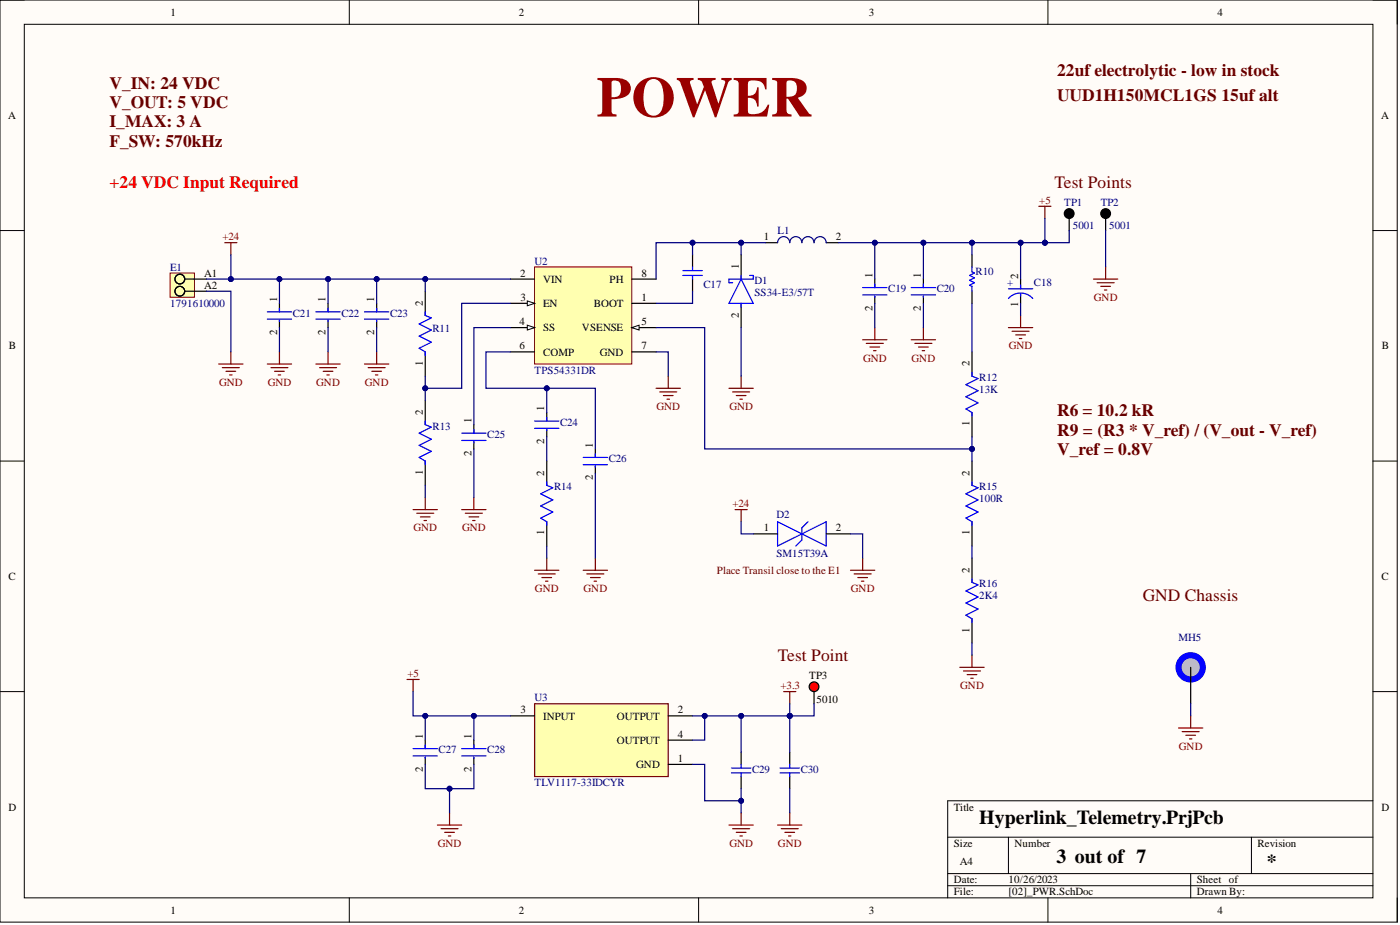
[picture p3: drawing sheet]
<svg xmlns="http://www.w3.org/2000/svg" width="292mm" height="193mm" viewBox="0 0 292 193" stroke-linecap="round" stroke-linejoin="round" font-family="sans-serif">
<defs><g id="words">
<text font-size="11.9" fill="#900" x="124.5" y="24.3">POWER</text>
<g font-size="4.1">
<text x="204.3" y="172">Hyperlink_Telemetry.PrjPcb</text>
<text x="220.5" y="180.1">3 out of 7</text>
<text x="264.3" y="181.1">*</text>
</g>
<g font-size="3.6" fill="#600">
<text x="220.5" y="16">22uf electrolytic - low in stock</text>
<text x="22.8" y="18.5">V_IN: 24 VDC</text>
<text x="22.8" y="22.5">V_OUT: 5 VDC</text>
<text x="220.5" y="21">UUD1H150MCL1GS 15uf alt</text>
<text x="22.8" y="26.6">I_MAX: 3 A</text>
<text x="22.8" y="30.6">F_SW: 570kHz</text>
<text x="220" y="39.2">Test Points</text>
<text x="220.5" y="86.8">R6 = 10.2 kR</text>
<text x="220.5" y="90.9">R9 = (R3 * V_ref) / (V_out - V_ref)</text>
<text x="220.5" y="94.9">V_ref = 0.8V</text>
<text x="238.5" y="125.3">GND Chassis</text>
<text x="162.3" y="138">Test Point</text>
</g>
<text font-size="3.6" fill="#f00" x="22.8" y="39.2">+24 VDC Input Required</text>
<g font-size="2.3">
<text x="35.6" y="3.3">1</text>
<text x="108.2" y="3.3">2</text>
<text x="181.3" y="3.3">3</text>
<text x="254" y="3.3">4</text>
<text x="1.7" y="24.8">A</text>
<text x="288.1" y="24.8">A</text>
<text x="159.4" y="50.1">1</text>
<text x="174.4" y="50.1">2</text>
<text x="42.6" y="57.7">A1</text>
<text x="108.5" y="57.7">2</text>
<text x="113.3" y="59">VIN</text>
<text x="127.2" y="59">PH</text>
<text x="133.8" y="57.7">8</text>
<text x="154.1" y="56.2" transform="rotate(-90 154.1 56.2)">1</text>
<text x="182" y="58" transform="rotate(-90 182 58)">1</text>
<text x="192.2" y="58" transform="rotate(-90 192.2 58)">1</text>
<text x="212.4" y="58.2" transform="rotate(-90 212.4 58.2)">2</text>
<text x="42.6" y="60.2">A2</text>
<text x="57.8" y="63" transform="rotate(-90 57.8 63)">1</text>
<text x="67.9" y="63" transform="rotate(-90 67.9 63)">1</text>
<text x="78.1" y="63" transform="rotate(-90 78.1 63)">1</text>
<text x="88.2" y="63.8" transform="rotate(-90 88.2 63.8)">2</text>
<text x="108.6" y="62.8">3</text>
<text x="113.3" y="64">EN</text>
<text x="123.9" y="64">BOOT</text>
<text x="133.8" y="62.8">1</text>
<text x="182" y="64.8" transform="rotate(-90 182 64.8)">2</text>
<text x="192.2" y="64.8" transform="rotate(-90 192.2 64.8)">2</text>
<text x="212.4" y="64.1" transform="rotate(-90 212.4 64.1)">1</text>
<text x="57.8" y="69.9" transform="rotate(-90 57.8 69.9)">2</text>
<text x="67.9" y="69.9" transform="rotate(-90 67.9 69.9)">2</text>
<text x="78.1" y="69.9" transform="rotate(-90 78.1 69.9)">2</text>
<text x="108.4" y="67.8">4</text>
<text x="113.3" y="69.1">SS</text>
<text x="121.4" y="69.1">VSENSE</text>
<text x="133.8" y="67.8">5</text>
<text x="154.1" y="66.3" transform="rotate(-90 154.1 66.3)">2</text>
<text x="1.9" y="72.9">B</text>
<text x="88.2" y="76.3" transform="rotate(-90 88.2 76.3)">1</text>
<text x="108.4" y="72.9">6</text>
<text x="113.3" y="74.2">COMP</text>
<text x="125.1" y="74.2">GND</text>
<text x="133.8" y="72.9">7</text>
<text x="202.3" y="76.4" transform="rotate(-90 202.3 76.4)">2</text>
<text x="288.3" y="72.9">B</text>
<text x="88.2" y="86.6" transform="rotate(-90 88.2 86.6)">2</text>
<text x="98.4" y="88.3" transform="rotate(-90 98.4 88.3)">1</text>
<text x="113.6" y="85.8" transform="rotate(-90 113.6 85.8)">1</text>
<text x="202.3" y="88.9" transform="rotate(-90 202.3 88.9)">1</text>
<text x="98.4" y="95.2" transform="rotate(-90 98.4 95.2)">2</text>
<text x="113.6" y="92.6" transform="rotate(-90 113.6 92.6)">2</text>
<text x="123.7" y="93.4" transform="rotate(-90 123.7 93.4)">1</text>
<text x="88.2" y="99.1" transform="rotate(-90 88.2 99.1)">1</text>
<text x="113.6" y="99.2" transform="rotate(-90 113.6 99.2)">2</text>
<text x="123.7" y="100.2" transform="rotate(-90 123.7 100.2)">2</text>
<text x="202.3" y="99.2" transform="rotate(-90 202.3 99.2)">2</text>
<text x="113.6" y="111.7" transform="rotate(-90 113.6 111.7)">1</text>
<text x="159.4" y="110.9">1</text>
<text x="174.4" y="110.9">2</text>
<text x="202.3" y="111.7" transform="rotate(-90 202.3 111.7)">1</text>
<text x="202.3" y="119.5" transform="rotate(-90 202.3 119.5)">2</text>
<text x="1.8" y="121">C</text>
<text x="288.2" y="121">C</text>
<text x="202.3" y="132" transform="rotate(-90 202.3 132)">1</text>
<text x="168.8" y="141.7">TP3</text>
<text x="108.6" y="148.8">3</text>
<text x="141.5" y="148.8">2</text>
<text x="170.4" y="146.6">5010</text>
<text x="88.2" y="154.2" transform="rotate(-90 88.2 154.2)">1</text>
<text x="98.4" y="154.2" transform="rotate(-90 98.4 154.2)">1</text>
<text x="113.3" y="150.1">INPUT</text>
<text x="128.7" y="150.1">OUTPUT</text>
<text x="128.7" y="155.2">OUTPUT</text>
<text x="141.5" y="153.9">4</text>
<text x="88.2" y="161" transform="rotate(-90 88.2 161)">2</text>
<text x="98.4" y="161" transform="rotate(-90 98.4 161)">2</text>
<text x="132.7" y="160.2">GND</text>
<text x="141.5" y="159">1</text>
<text x="1.8" y="169.1">D</text>
<text x="199" y="169.1">Title</text>
<text x="288.2" y="169.1">D</text>
<text x="199" y="176.7">Size</text>
<text x="211.7" y="176.7">Number</text>
<text x="262.4" y="176.7">Revision</text>
<text x="199" y="184.3">Date:</text>
<text x="200.3" y="180.5">A4</text>
<text x="210.4" y="184.3">10/26/2023</text>
<text x="249.7" y="184.3">Sheet of</text>
<text x="35.6" y="190.6">1</text>
<text x="108.2" y="190.6">2</text>
<text x="181.3" y="190.6">3</text>
<text x="199" y="186.8">File:</text>
<text x="210.4" y="186.8">[02]_PWR.SchDoc</text>
<text x="249.7" y="186.8">Drawn By:</text>
<text x="254" y="190.6">4</text>
</g>
<g font-size="2.3" fill="#800000">
<text x="216.8" y="42.5">+5</text>
<text x="46.4" y="50.1">+24</text>
<text x="228.2" y="62.8">GND</text>
<text x="180.1" y="75.4">GND</text>
<text x="190.2" y="75.4">GND</text>
<text x="210.5" y="72.9">GND</text>
<text x="45.7" y="80.5">GND</text>
<text x="55.9" y="80.5">GND</text>
<text x="66" y="80.5">GND</text>
<text x="76.1" y="80.5">GND</text>
<text x="137" y="85.6">GND</text>
<text x="152.2" y="85.6">GND</text>
<text x="152.9" y="105.8">+24</text>
<text x="86.3" y="110.9">GND</text>
<text x="96.4" y="110.9">GND</text>
<text x="111.6" y="123.5">GND</text>
<text x="121.8" y="123.5">GND</text>
<text x="177.5" y="123.5">GND</text>
<text x="85" y="141.2">+5</text>
<text x="162.8" y="143.8">+3.3</text>
<text x="200.3" y="143.8">GND</text>
<text x="246" y="156.4">GND</text>
<text x="91.3" y="176.7">GND</text>
<text x="152.2" y="176.7">GND</text>
<text x="162.3" y="176.7">GND</text>
</g>
<g font-size="2.3" fill="#000080">
<text x="222.1" y="43">TP1</text>
<text x="223.8" y="47.8">5001</text>
<text x="229.7" y="43">TP2</text>
<text x="231.4" y="47.8">5001</text>
<text x="162.2" y="48.9">L1</text>
<text x="35.5" y="56.5">E1</text>
<text x="111.5" y="55.2">U2</text>
<text x="146.8" y="60">C17</text>
<text x="157.4" y="59.2">D1</text>
<text x="203.6" y="57.5">R10</text>
<text x="210.1" y="59.7">+</text>
<text x="215.7" y="59.7">C18</text>
<text x="35.5" y="64">1791610000</text>
<text x="157.4" y="61.8">SS34-E3/57T</text>
<text x="185.3" y="61">C19</text>
<text x="195.4" y="61">C20</text>
<text x="61.1" y="66.1">C21</text>
<text x="71.2" y="66.1">C22</text>
<text x="81.4" y="66.1">C23</text>
<text x="90.2" y="69.4">R11</text>
<text x="111.5" y="78">TPS54331DR</text>
<text x="204.3" y="79.5">R12</text>
<text x="204.3" y="82">13K</text>
<text x="90.2" y="89.6">R13</text>
<text x="116.9" y="88.8">C24</text>
<text x="101.7" y="91.4">C25</text>
<text x="127" y="96.4">C26</text>
<text x="115.6" y="102.3">R14</text>
<text x="204.3" y="102.3">R15</text>
<text x="204.3" y="104.8">100R</text>
<text x="162" y="108.1">D2</text>
<text x="162" y="116.2">SM15T39A</text>
<text x="204.3" y="122.5">R16</text>
<text x="204.3" y="125">2K4</text>
<text x="245.9" y="133.6">MH5</text>
<text x="111.5" y="146.3">U3</text>
<text x="91.5" y="157.2">C27</text>
<text x="101.7" y="157.2">C28</text>
<text x="156.9" y="161.2">C29</text>
<text x="167.1" y="161.2">C30</text>
<text x="111.5" y="164">TLV1117-33IDCYR</text>
</g>
<text font-size="2.3" fill="#600" x="149.6" y="119.7">Place Transil close to the E1</text>
</g></defs>
<path d="M0 0h291.5v192.4h-291.5z" fill-rule="evenodd" fill="#fffcf8"/>
<path d="M0 0h291.5v192.4h-291.5z" fill="none" stroke="#000" stroke-width=".21"/>
<path d="M5.1 5.1h281.4v182.2h-281.4z" fill-rule="evenodd" fill="#fffcf8"/>
<g fill="none" stroke="#000" stroke-width=".21">
<path d="M0 0h5.1M5.1 5.1h281.4v182.2h-281.4zM72.9 0v5.1M145.8 0v5.1M218.6 0v5.1M286.5 0h5v5.1M0 48.1h5.1M286.5 48.1h5M0 96.2h5.1M286.5 96.2h5M0 144.3h5.1M286.5 144.3h5"/>
<path d="M197.7 174.7h88.8M210.4 174.7v7.5M261.1 174.7v7.5M286.5 167.1h-88.8v20.2M72.9 187.3v5.1M145.8 187.3v5.1M197.7 182.2h88.8M197.7 184.8h88.8M218.6 187.3v5.1M248.4 182.2v5.1M291.5 187.3v5.1"/>
</g>
<path d="M111.5 55.7h20.3v20.2h-20.3z" fill-rule="evenodd" fill="#ffffb0"/>
<path d="M111.5 55.7h20.3v20.2h-20.3z" fill="none" stroke="#800000" stroke-width=".21"/>
<path d="M106.5 58.2h5M106.5 63.3h5M131.8 63.3h5.1" fill="none" stroke="#000" stroke-width=".25"/>
<path d="M110 62.8l1.5 .5-1.5 .5z" fill="#f8fcff"/>
<path d="M110 62.8l1.5 .5-1.5 .5z" fill="none" stroke="#000" stroke-width=".21"/>
<path d="M106.5 68.3h5" fill="none" stroke="#000" stroke-width=".25"/>
<path d="M110 67.8l1.5 .5-1.5 .6z" fill="#f8fcff"/>
<path d="M110 67.8l1.5 .5-1.5 .6z" fill="none" stroke="#000" stroke-width=".21"/>
<path d="M131.8 68.3h5.1" fill="none" stroke="#000" stroke-width=".25"/>
<path d="M131.8 68.3l1.5-.5v1.1z" fill="#f8fcff"/>
<path d="M131.8 68.3l1.5-.5v1.1z" fill="none" stroke="#000" stroke-width=".21"/>
<g fill="none" stroke="#000" stroke-width=".25">
<path d="M131.8 58.2h5.1M159.7 50.6h2.5M172.4 50.6h2.5M230.7 45.6v2.5M106.5 73.4h5M131.8 73.4h5.1M202.8 73.4v5.1M88.7 83.5v5.1M88.7 96.2v5.1M202.8 86.1v5M202.8 116.4v5.1M202.8 129.1v5.1"/>
<circle cx="230.7" cy="44.6" r="1.01"/>
</g>
<path d="M202.8 77.7v.8l1.3 .5-2.6 1.2 2.6 1.3-2.6 1.3 2.6 1.2-2.6 1.3 1.3 .8v.7M88.7 87.8v.8l1.3 .5-2.5 1.3 2.5 1.2-2.5 1.3 2.5 1.3-2.5 1.2 1.2 .8v.7M202.8 120.7v.8l1.3 .5-2.6 1.3 2.6 1.2-2.6 1.3 2.6 1.3-2.6 1.2 1.3 .8v.8" fill="none" stroke="#00f" stroke-width=".25"/>
<g fill="none" stroke="#800000" stroke-width=".25">
<path d="M46.9 50.6h2.5M48.2 50.6v2.6M228.1 58.2h5.1M228.9 59h3.6M229.7 59.7h2M230.7 55.7v2.5M45.6 75.9h5.1M46.4 76.7h3.5M47.2 77.5h2M47.9 78.2h.5M48.2 73.4v2.5M55.8 75.9h5"/>
<path d="M56.5 76.7h3.6M57.3 77.5h2M58.1 78.2h.5M58.3 73.4v2.5M65.9 75.9h5.1M66.7 76.7h3.5M67.4 77.5h2.1M68.2 78.2h.5M68.4 73.4v2.5M76 75.9h5.1M76.8 76.7h3.6M77.6 77.5h2"/>
<path d="M78.3 78.2h.5M78.6 73.4v2.5M139.4 78.5v2.5M154.6 78.5v2.5M180 70.9h5.1M180.7 71.6h3.6M181.5 72.4h2M182.3 73.2h.5M182.5 68.3v2.6M190.1 70.9h5.1M190.9 71.6h3.5M191.6 72.4h2.1"/>
<path d="M192.4 73.2h.5M192.7 68.3v2.6M210.4 68.3h5.1M211.2 69.1h3.5M211.9 69.9h2.1M212.7 70.6h.5M212.9 65.8v2.5M230.4 60.5h.5M136.9 81h5.1M137.6 81.8h3.6M138.4 82.5h2M139.2 83.3h.5"/>
<path d="M152.1 81h5.1M152.9 81.8h3.5M153.6 82.5h2M154.4 83.3h.5M86.2 106.3h5.1M86.9 107.1h3.6M87.7 107.8h2M88.5 108.6h.5M88.7 103.8v2.5M96.3 106.3h5.1M97.1 107.1h3.5M97.8 107.8h2.1"/>
<path d="M98.6 108.6h.5M98.9 103.8v2.5M111.5 119h5.1M112.3 119.7h3.5M114.1 116.4v2.6M121.7 119h5M122.4 119.7h3.6M124.2 116.4v2.6M113.1 120.5h2M113.8 121.2h.5M123.2 120.5h2M124 121.2h.5"/>
<path d="M200.3 139.2h5M201 140h3.6M202.8 136.7v2.5M201.8 140.7h2M202.5 141.5h.6"/>
</g>
<path d="M162.2 50.6a1.27 1.27 0 0 1 1.3-1.2 1.27 1.27 0 0 1 1.3 1.2 1.27 1.27 0 0 1 1.2-1.2 1.27 1.27 0 0 1 1.3 1.2 1.27 1.27 0 0 1 1.3-1.2 1.27 1.27 0 0 1 1.2 1.2 1.27 1.27 0 0 1 1.3-1.2 1.27 1.27 0 0 1 1.3 1.2" fill="none" stroke="#0c0087" stroke-width=".25"/>
<circle cx="230.7" cy="44.6" r="1.01" fill="#000"/>
<path d="M35.5 57h5.1v5h-5.1z" fill-rule="evenodd" fill="#ffffb0"/>
<path d="M35.5 57h5.1v5h-5.1z" fill="none" stroke="#800000" stroke-width=".21"/>
<g fill="none" stroke="#000" stroke-width=".25">
<path d="M38.5 58.2h4.6M223.1 45.6v2.5M38.5 60.8h4.6M157.2 111.4h5M172.4 111.4h5"/>
<circle cx="37.5" cy="58.2" r="1.01"/>
<circle cx="223.1" cy="44.6" r="1.01"/>
<circle cx="37.5" cy="60.8" r="1.01"/>
</g>
<path d="M162.2 108.8v5.1l10.2-5.1v5.1zM168.6 108.8l-1.3 1.3v2.5l-1.3 1.3" fill="none" stroke="#00f" stroke-width=".25"/>
<path d="M153.4 106.3h2.5M154.6 106.3v2.5M177.4 119h5.1M178.2 119.7h3.6M180 116.4v2.6M179 120.5h2M179.7 121.2h.5M245.9 151.9h5.1M246.7 152.6h3.5M247.4 153.4h2M248.2 154.2h.5M248.4 149.3v2.6" fill="none" stroke="#800000" stroke-width=".25"/>
<circle cx="223.1" cy="44.6" r="1.01" fill="#000"/>
<circle cx="248.4" cy="139.2" r="2.53" fill="#c0c0c0"/>
<circle cx="248.4" cy="139.2" r="2.53" fill="none" stroke="#00f" stroke-width="1.3"/>
<g fill="none" stroke="#000" stroke-width=".25">
<path d="M144.5 53.2v2.5M144.5 58.2v2.6M154.6 53.2v5M182.5 58.2v1.8M192.7 58.2v1.8M202.8 53.2v2.5M212.9 58.2v2M58.3 63.3v1.8M58.3 66.8v1.5M68.4 63.3v1.8M68.4 66.8v1.5M78.6 63.3v1.8"/>
<path d="M78.6 66.8v1.5M88.7 60.8v5M88.7 73.4v5.1M154.6 63.3v5M182.5 61.8v1.5M192.7 61.8v1.5M202.8 60.8v2.5M212.9 61.3v2M98.9 88.6v1.8M98.9 92.1v1.6M114.1 86.1v1.7M114.1 89.6v1.5"/>
<path d="M124.2 93.7v1.7M124.2 97.2v1.5M248.4 139.2v7.6M154.6 156.9v2.6M164.8 156.9v2.6M154.6 162v2.5M164.8 162v2.5"/>
</g>
<g fill="none" stroke="#00f" stroke-width=".25">
<path d="M142.5 56.5h4M142.5 57.5h4M144.5 55.7v.8M144.5 57.5v.7M154.6 58.2l2.6 5.1h-5.1zM154.6 57.5v.7M156.4 57.5h.8v.7h-5.1v.8h.8M180 60h5.1M182.5 59.2v.8M190.1 60h5.1M192.7 59.2v.8M202.8 55.7v1l.5 .3-1 .5 1 .5-1 .5 1 .5-1 .5 .5 .2v1.1"/>
<path d="M212.9 59.5v.7M55.8 65.1h5M55.8 66.6h5M58.3 64.3v.8M58.3 66.8v.3M65.9 65.1h5.1M65.9 66.6h5.1M68.4 64.3v.8M68.4 66.8v.3M76 65.1h5.1M76 66.6h5.1M78.6 64.3v.8"/>
<path d="M78.6 66.8v.3M88.7 65.1v.7l1.3 .5-2.5 1.3 2.5 1.3-2.5 1.2 2.5 1.3-2.5 1.2 1.2 .8v.8M154.6 63.3v.7M180 61.5h5.1M182.5 61.8v.2M190.1 61.5h5.1M192.7 61.8v.2M210.4 62.3a3.4 3.4 0 0 1 5.1 0M210.4 60.2h5.1M212.9 61.3v.5M96.3 90.4h5.1M96.3 91.9h5.1"/>
<path d="M98.9 89.6v.8M98.9 92.1v.3M111.5 87.8h5.1M111.5 89.4h5.1M114.1 87.1v.7M114.1 89.6v.3M121.7 95.4h5M121.7 96.9h5M124.2 94.7v.7M124.2 97.2v.3M154.6 159.5v.7M164.8 159.5v.7"/>
<path d="M152.6 160.2h4.1M152.6 161.2h4.1M154.6 161.2v.8M162.7 160.2h4.1M162.7 161.2h4.1M164.8 161.2v.8"/>
</g>
<g fill="none" stroke="#800000" stroke-width=".25">
<path d="M91.3 172.1h5M92 172.9h3.6M92.8 173.6h2M93.5 174.4h.5M93.8 169.6v2.5M152.1 172.1h5.1M152.9 172.9h3.5M153.6 173.6h2M154.4 174.4h.5M154.6 169.6v2.5M162.2 172.1h5.1M163 172.9h3.5"/>
<path d="M163.8 173.6h2M164.5 174.4h.5M164.8 169.6v2.5"/>
</g>
<circle cx="169.8" cy="143.3" r="1.01" fill="#ee0e22"/>
<g fill="none" stroke="#000" stroke-width=".25">
<path d="M88.7 154.4v1.8M88.7 157.9v1.6M98.9 154.4v1.8M98.9 157.9v1.6M169.8 144.3v2.5"/>
<circle cx="169.8" cy="143.3" r="1.01"/>
</g>
<path d="M86.2 156.2h5.1M86.2 157.7h5.1M88.7 155.4v.8M88.7 157.9v.3M96.3 156.2h5.1M96.3 157.7h5.1M98.9 155.4v.8M98.9 157.9v.3" fill="none" stroke="#00f" stroke-width=".25"/>
<path d="M111.5 146.8h27.9v15.2h-27.9z" fill-rule="evenodd" fill="#ffffb0"/>
<path d="M216.7 43h2.6M218 43v2.6M84.9 141.7h2.6M86.2 141.7v2.6M111.5 146.8h27.9v15.2h-27.9zM163.5 144.3h2.5M164.8 144.3v2.5" fill="none" stroke="#800000" stroke-width=".25"/>
<path d="M114.1 96.2v5.1M202.8 96.2v5.1M114.1 108.8v5.1M202.8 108.8v5.1M106.5 149.3h5M139.4 149.3h5.1M139.4 154.4h5.1M139.4 159.5h5.1" fill="none" stroke="#000" stroke-width=".25"/>
<path d="M114.1 100.5v.8l1.2 .5-2.5 1.2 2.5 1.3-2.5 1.3 2.5 1.2-2.5 1.3 1.3 .7v.8M202.8 100.5v.8l1.3 .5-2.6 1.2 2.6 1.3-2.6 1.3 2.6 1.2-2.6 1.3 1.3 .7v.8" fill="none" stroke="#00f" stroke-width=".25"/>
<path d="M58.3 58.2v5.1" fill="none" stroke="#000080" stroke-width=".25"/>
<circle cx="58.3" cy="58.2" r=".51" fill="#000080"/>
<circle cx="58.3" cy="58.2" r=".51" fill="none" stroke="#000080" stroke-width=".21"/>
<path d="M68.4 58.2v5.1" fill="none" stroke="#000080" stroke-width=".25"/>
<circle cx="68.4" cy="58.2" r=".51" fill="#000080"/>
<circle cx="68.4" cy="58.2" r=".51" fill="none" stroke="#000080" stroke-width=".21"/>
<path d="M88.7 58.2v2.6M58.3 68.3v5.1M68.4 68.3v5.1" fill="none" stroke="#000080" stroke-width=".25"/>
<circle cx="88.7" cy="58.2" r=".51" fill="#000080"/>
<circle cx="88.7" cy="58.2" r=".51" fill="none" stroke="#000080" stroke-width=".21"/>
<path d="M106.5 63.3h-10.2v17.7h-7.6M88.7 101.3v2.5" fill="none" stroke="#000080" stroke-width=".25"/>
<circle cx="88.7" cy="81" r=".51" fill="#000080"/>
<circle cx="88.7" cy="81" r=".51" fill="none" stroke="#000080" stroke-width=".21"/>
<path d="M88.7 78.5v5M106.5 68.3h-7.6v20.3" fill="none" stroke="#000080" stroke-width=".25"/>
<circle cx="88.7" cy="81" r=".51" fill="#000080"/>
<circle cx="88.7" cy="81" r=".51" fill="none" stroke="#000080" stroke-width=".21"/>
<path d="M144.5 50.6v2.6M43.1 60.8h5.1v12.6M144.5 60.8v2.5h-7.6M98.9 93.7v10.1" fill="none" stroke="#000080" stroke-width=".25"/>
<circle cx="144.5" cy="50.6" r=".51" fill="#000080"/>
<circle cx="144.5" cy="50.6" r=".51" fill="none" stroke="#000080" stroke-width=".21"/>
<path d="M159.7 50.6h-22.8v7.6M136.9 73.4h2.5v5.1" fill="none" stroke="#000080" stroke-width=".25"/>
<circle cx="144.5" cy="50.6" r=".51" fill="#000080"/>
<circle cx="144.5" cy="50.6" r=".51" fill="none" stroke="#000080" stroke-width=".21"/>
<circle cx="154.6" cy="50.6" r=".51" fill="#000080"/>
<circle cx="154.6" cy="50.6" r=".51" fill="none" stroke="#000080" stroke-width=".21"/>
<path d="M154.6 50.6v2.6" fill="none" stroke="#000080" stroke-width=".25"/>
<circle cx="154.6" cy="50.6" r=".51" fill="#000080"/>
<circle cx="154.6" cy="50.6" r=".51" fill="none" stroke="#000080" stroke-width=".21"/>
<path d="M106.5 73.4h-5.1v7.6h12.7v5.1M154.6 68.3v10.2" fill="none" stroke="#000080" stroke-width=".25"/>
<circle cx="114.1" cy="81" r=".51" fill="#000080"/>
<circle cx="114.1" cy="81" r=".51" fill="none" stroke="#000080" stroke-width=".21"/>
<path d="M114.1 81h10.1v12.7M114.1 91.1v5.1" fill="none" stroke="#000080" stroke-width=".25"/>
<circle cx="114.1" cy="81" r=".51" fill="#000080"/>
<circle cx="114.1" cy="81" r=".51" fill="none" stroke="#000080" stroke-width=".21"/>
<path d="M174.9 50.6h7.6v7.6M124.2 98.7v17.7" fill="none" stroke="#000080" stroke-width=".25"/>
<circle cx="182.5" cy="50.6" r=".51" fill="#000080"/>
<circle cx="182.5" cy="50.6" r=".51" fill="none" stroke="#000080" stroke-width=".21"/>
<path d="M182.5 50.6h10.2v7.6" fill="none" stroke="#000080" stroke-width=".25"/>
<circle cx="182.5" cy="50.6" r=".51" fill="#000080"/>
<circle cx="182.5" cy="50.6" r=".51" fill="none" stroke="#000080" stroke-width=".21"/>
<circle cx="192.7" cy="50.6" r=".51" fill="#000080"/>
<circle cx="192.7" cy="50.6" r=".51" fill="none" stroke="#000080" stroke-width=".21"/>
<path d="M202.8 50.6v2.6M182.5 63.3v5M192.7 63.3v5M202.8 134.2v2.5" fill="none" stroke="#000080" stroke-width=".25"/>
<circle cx="202.8" cy="50.6" r=".51" fill="#000080"/>
<circle cx="202.8" cy="50.6" r=".51" fill="none" stroke="#000080" stroke-width=".21"/>
<path d="M223.1 48.1v2.5h-5.1M212.9 63.3v2.5" fill="none" stroke="#000080" stroke-width=".25"/>
<circle cx="218" cy="50.6" r=".51" fill="#000080"/>
<circle cx="218" cy="50.6" r=".51" fill="none" stroke="#000080" stroke-width=".21"/>
<path d="M48.2 53.2v5M230.7 48.1v7.6" fill="none" stroke="#000080" stroke-width=".25"/>
<circle cx="48.2" cy="58.2" r=".51" fill="#000080"/>
<circle cx="48.2" cy="58.2" r=".51" fill="none" stroke="#000080" stroke-width=".21"/>
<path d="M218 45.6v5M154.6 108.8v2.6h2.6M177.4 111.4h2.6v5" fill="none" stroke="#000080" stroke-width=".25"/>
<circle cx="218" cy="50.6" r=".51" fill="#000080"/>
<circle cx="218" cy="50.6" r=".51" fill="none" stroke="#000080" stroke-width=".21"/>
<path d="M192.7 50.6h25.3" fill="none" stroke="#000080" stroke-width=".25"/>
<circle cx="192.7" cy="50.6" r=".51" fill="#000080"/>
<circle cx="192.7" cy="50.6" r=".51" fill="none" stroke="#000080" stroke-width=".21"/>
<circle cx="202.8" cy="50.6" r=".51" fill="#000080"/>
<circle cx="202.8" cy="50.6" r=".51" fill="none" stroke="#000080" stroke-width=".21"/>
<circle cx="212.9" cy="50.6" r=".51" fill="#000080"/>
<circle cx="212.9" cy="50.6" r=".51" fill="none" stroke="#000080" stroke-width=".21"/>
<circle cx="218" cy="50.6" r=".51" fill="#000080"/>
<circle cx="218" cy="50.6" r=".51" fill="none" stroke="#000080" stroke-width=".21"/>
<path d="M212.9 50.6v7.6" fill="none" stroke="#000080" stroke-width=".25"/>
<circle cx="212.9" cy="50.6" r=".51" fill="#000080"/>
<circle cx="212.9" cy="50.6" r=".51" fill="none" stroke="#000080" stroke-width=".21"/>
<path d="M78.6 58.2v5.1M248.4 146.8v2.5" fill="none" stroke="#000080" stroke-width=".25"/>
<circle cx="78.6" cy="58.2" r=".51" fill="#000080"/>
<circle cx="78.6" cy="58.2" r=".51" fill="none" stroke="#000080" stroke-width=".21"/>
<path d="M43.1 58.2h63.4" fill="none" stroke="#000080" stroke-width=".25"/>
<circle cx="88.7" cy="58.2" r=".51" fill="#000080"/>
<circle cx="88.7" cy="58.2" r=".51" fill="none" stroke="#000080" stroke-width=".21"/>
<circle cx="78.6" cy="58.2" r=".51" fill="#000080"/>
<circle cx="78.6" cy="58.2" r=".51" fill="none" stroke="#000080" stroke-width=".21"/>
<circle cx="68.4" cy="58.2" r=".51" fill="#000080"/>
<circle cx="68.4" cy="58.2" r=".51" fill="none" stroke="#000080" stroke-width=".21"/>
<circle cx="58.3" cy="58.2" r=".51" fill="#000080"/>
<circle cx="58.3" cy="58.2" r=".51" fill="none" stroke="#000080" stroke-width=".21"/>
<circle cx="48.2" cy="58.2" r=".51" fill="#000080"/>
<circle cx="48.2" cy="58.2" r=".51" fill="none" stroke="#000080" stroke-width=".21"/>
<path d="M78.6 68.3v5.1M202.8 63.3v10.1M98.9 149.3v5.1" fill="none" stroke="#000080" stroke-width=".25"/>
<circle cx="98.9" cy="149.3" r=".51" fill="#000080"/>
<circle cx="98.9" cy="149.3" r=".51" fill="none" stroke="#000080" stroke-width=".21"/>
<path d="M86.2 144.3v5h2.5" fill="none" stroke="#000080" stroke-width=".25"/>
<circle cx="88.7" cy="149.3" r=".51" fill="#000080"/>
<circle cx="88.7" cy="149.3" r=".51" fill="none" stroke="#000080" stroke-width=".21"/>
<path d="M88.7 159.5v5h5.1v5.1" fill="none" stroke="#000080" stroke-width=".25"/>
<circle cx="93.8" cy="164.5" r=".51" fill="#000080"/>
<circle cx="93.8" cy="164.5" r=".51" fill="none" stroke="#000080" stroke-width=".21"/>
<path d="M98.9 159.5v5h-5.1" fill="none" stroke="#000080" stroke-width=".25"/>
<circle cx="93.8" cy="164.5" r=".51" fill="#000080"/>
<circle cx="93.8" cy="164.5" r=".51" fill="none" stroke="#000080" stroke-width=".21"/>
<path d="M169.8 146.8v2.5h-5M164.8 164.5v5.1" fill="none" stroke="#000080" stroke-width=".25"/>
<circle cx="164.8" cy="149.3" r=".51" fill="#000080"/>
<circle cx="164.8" cy="149.3" r=".51" fill="none" stroke="#000080" stroke-width=".21"/>
<path d="M147 149.3v5.1h-2.5" fill="none" stroke="#000080" stroke-width=".25"/>
<circle cx="147" cy="149.3" r=".51" fill="#000080"/>
<circle cx="147" cy="149.3" r=".51" fill="none" stroke="#000080" stroke-width=".21"/>
<path d="M164.8 146.8v2.5" fill="none" stroke="#000080" stroke-width=".25"/>
<circle cx="164.8" cy="149.3" r=".51" fill="#000080"/>
<circle cx="164.8" cy="149.3" r=".51" fill="none" stroke="#000080" stroke-width=".21"/>
<path d="M154.6 149.3v7.6" fill="none" stroke="#000080" stroke-width=".25"/>
<circle cx="154.6" cy="149.3" r=".51" fill="#000080"/>
<circle cx="154.6" cy="149.3" r=".51" fill="none" stroke="#000080" stroke-width=".21"/>
<path d="M164.8 149.3v7.6" fill="none" stroke="#000080" stroke-width=".25"/>
<circle cx="164.8" cy="149.3" r=".51" fill="#000080"/>
<circle cx="164.8" cy="149.3" r=".51" fill="none" stroke="#000080" stroke-width=".21"/>
<path d="M144.5 159.5h2.5v7.6h7.6" fill="none" stroke="#000080" stroke-width=".25"/>
<circle cx="154.6" cy="167.1" r=".51" fill="#000080"/>
<circle cx="154.6" cy="167.1" r=".51" fill="none" stroke="#000080" stroke-width=".21"/>
<path d="M106.5 149.3h-17.8v5.1" fill="none" stroke="#000080" stroke-width=".25"/>
<circle cx="98.9" cy="149.3" r=".51" fill="#000080"/>
<circle cx="98.9" cy="149.3" r=".51" fill="none" stroke="#000080" stroke-width=".21"/>
<circle cx="88.7" cy="149.3" r=".51" fill="#000080"/>
<circle cx="88.7" cy="149.3" r=".51" fill="none" stroke="#000080" stroke-width=".21"/>
<path d="M144.5 149.3h20.3" fill="none" stroke="#000080" stroke-width=".25"/>
<circle cx="147" cy="149.3" r=".51" fill="#000080"/>
<circle cx="147" cy="149.3" r=".51" fill="none" stroke="#000080" stroke-width=".21"/>
<circle cx="154.6" cy="149.3" r=".51" fill="#000080"/>
<circle cx="154.6" cy="149.3" r=".51" fill="none" stroke="#000080" stroke-width=".21"/>
<circle cx="164.8" cy="149.3" r=".51" fill="#000080"/>
<circle cx="164.8" cy="149.3" r=".51" fill="none" stroke="#000080" stroke-width=".21"/>
<path d="M154.6 164.5v5.1" fill="none" stroke="#000080" stroke-width=".25"/>
<circle cx="154.6" cy="167.1" r=".51" fill="#000080"/>
<circle cx="154.6" cy="167.1" r=".51" fill="none" stroke="#000080" stroke-width=".21"/>
<path d="M136.9 68.3h10.1v25.4h55.8v-2.6" fill="none" stroke="#000080" stroke-width=".25"/>
<circle cx="202.8" cy="93.7" r=".51" fill="#000080"/>
<circle cx="202.8" cy="93.7" r=".51" fill="none" stroke="#000080" stroke-width=".21"/>
<path d="M202.8 93.7v2.5" fill="none" stroke="#000080" stroke-width=".25"/>
<circle cx="202.8" cy="93.7" r=".51" fill="#000080"/>
<circle cx="202.8" cy="93.7" r=".51" fill="none" stroke="#000080" stroke-width=".21"/>
<path d="M114.1 113.9v2.5M202.8 113.9v2.5" fill="none" stroke="#000080" stroke-width=".25"/>
<use href="#words"/>
</svg>
